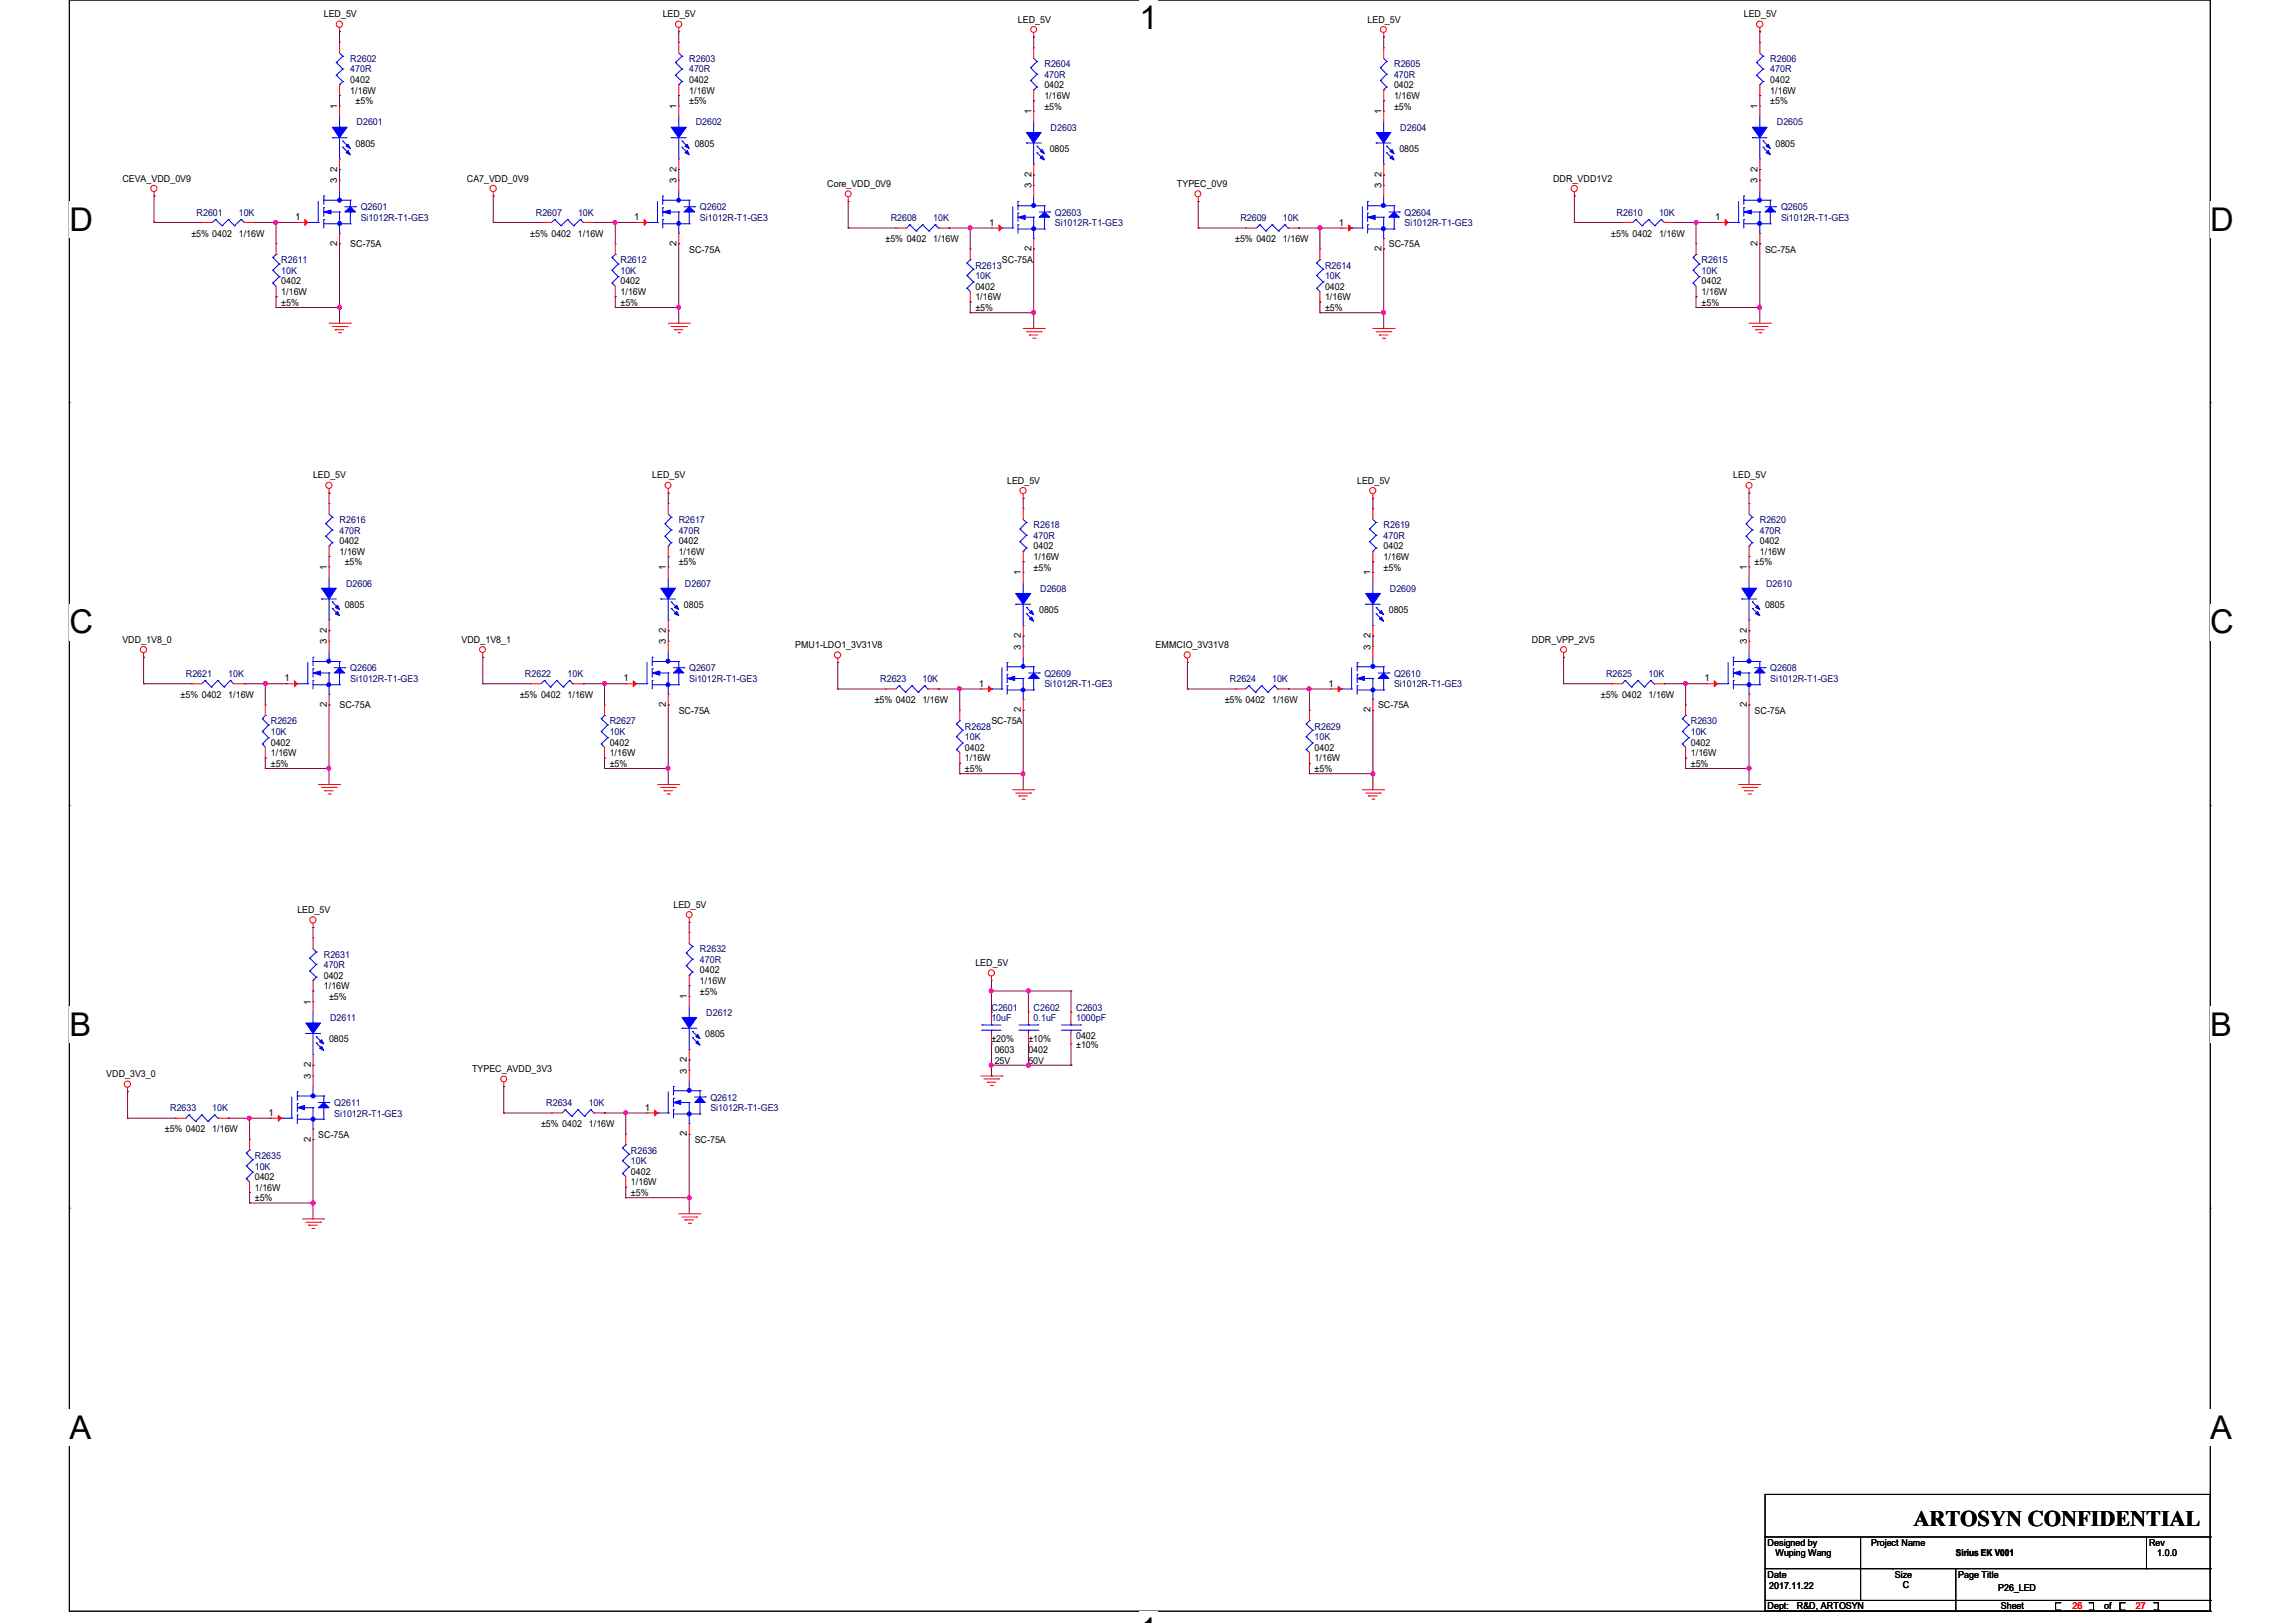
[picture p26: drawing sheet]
<svg xmlns="http://www.w3.org/2000/svg" width="297mm" height="210mm" viewBox="0 0 297 210" stroke-linecap="round" stroke-linejoin="round" font-family="sans-serif">
<defs><g id="words">
<g font-size="4.2">
<text x="147.5" y="3.8">1</text>
<text x="9" y="29.8">D</text>
<text x="286" y="29.8">D</text>
<text x="9" y="82">C</text>
<text x="286" y="82">C</text>
<text x="9" y="134.1">B</text>
<text x="286" y="134.1">B</text>
<text x="9" y="186.2">A</text>
<text x="286" y="186.2">A</text>
</g>
<text font-size="2.9" x="247.7" y="197.4">ARTOSYN CONFIDENTIAL</text>
<g font-size="1.2">
<text x="41.9" y="2.2">LED_5V</text>
<text x="85.8" y="2.2">LED_5V</text>
<text x="131.7" y="2.9">LED_5V</text>
<text x="177" y="2.9">LED_5V</text>
<text x="225.7" y="2.2">LED_5V</text>
<text x="45.3" y="10.8">0402</text>
<text x="89.2" y="10.8">0402</text>
<text x="135.2" y="11.4">0402</text>
<text x="180.4" y="11.4">0402</text>
<text x="229.1" y="10.8">0402</text>
<text x="43.6" y="14.1" transform="rotate(-90 43.6 14.1)">1</text>
<text x="45.3" y="12.1">1/16W</text>
<text x="46" y="13.5">±5%</text>
<text x="87.5" y="14.1" transform="rotate(-90 87.5 14.1)">1</text>
<text x="89.2" y="13.5">±5%</text>
<text x="89.2" y="12.1">1/16W</text>
<text x="133.5" y="14.8" transform="rotate(-90 133.5 14.8)">1</text>
<text x="135.2" y="14.2">±5%</text>
<text x="135.2" y="12.8">1/16W</text>
<text x="178.8" y="14.8" transform="rotate(-90 178.8 14.8)">1</text>
<text x="180.4" y="14.2">±5%</text>
<text x="180.4" y="12.8">1/16W</text>
<text x="227.5" y="14.1" transform="rotate(-90 227.5 14.1)">1</text>
<text x="229.1" y="13.5">±5%</text>
<text x="229.1" y="12.1">1/16W</text>
<text x="15.8" y="23.5">CEVA_VDD_0V9</text>
<text x="43.6" y="23.7" transform="rotate(-90 43.6 23.7)">3</text>
<text x="43.6" y="22.2" transform="rotate(-90 43.6 22.2)">2</text>
<text x="46" y="19">0805</text>
<text x="60.4" y="23.5">CA7_VDD_0V9</text>
<text x="87.5" y="23.7" transform="rotate(-90 87.5 23.7)">3</text>
<text x="87.5" y="22.2" transform="rotate(-90 87.5 22.2)">2</text>
<text x="89.9" y="19">0805</text>
<text x="133.5" y="22.9" transform="rotate(-90 133.5 22.9)">2</text>
<text x="135.8" y="19.6">0805</text>
<text x="178.8" y="22.9" transform="rotate(-90 178.8 22.9)">2</text>
<text x="181.1" y="19.6">0805</text>
<text x="201" y="23.5">DDR_VDD1V2</text>
<text x="227.5" y="23.7" transform="rotate(-90 227.5 23.7)">3</text>
<text x="227.5" y="22.2" transform="rotate(-90 227.5 22.2)">2</text>
<text x="229.8" y="19">0805</text>
<text x="38.2" y="28.5">1</text>
<text x="82.1" y="28.5">1</text>
<text x="107.1" y="24.2">Core_VDD_0V9</text>
<text x="128" y="29.2">1</text>
<text x="133.5" y="24.4" transform="rotate(-90 133.5 24.4)">3</text>
<text x="152.3" y="24.2">TYPEC_0V9</text>
<text x="173.3" y="29.2">1</text>
<text x="178.8" y="24.4" transform="rotate(-90 178.8 24.4)">3</text>
<text x="222" y="28.5">1</text>
<text x="24.8" y="30.6">±5% 0402</text>
<text x="30.9" y="30.6">1/16W</text>
<text x="43.6" y="31.8" transform="rotate(-90 43.6 31.8)">2</text>
<text x="45.3" y="32">SC-75A</text>
<text x="68.6" y="30.6">±5% 0402</text>
<text x="74.8" y="30.6">1/16W</text>
<text x="87.5" y="31.8" transform="rotate(-90 87.5 31.8)">2</text>
<text x="89.2" y="32.7">SC-75A</text>
<text x="114.6" y="31.3">±5% 0402</text>
<text x="120.8" y="31.3">1/16W</text>
<text x="129.7" y="34.1">SC-75A</text>
<text x="133.5" y="32.5" transform="rotate(-90 133.5 32.5)">2</text>
<text x="159.8" y="31.3">±5% 0402</text>
<text x="166" y="31.3">1/16W</text>
<text x="178.8" y="32.5" transform="rotate(-90 178.8 32.5)">2</text>
<text x="179.7" y="32">SC-75A</text>
<text x="208.5" y="30.6">±5% 0402</text>
<text x="214.7" y="30.6">1/16W</text>
<text x="227.5" y="31.8" transform="rotate(-90 227.5 31.8)">2</text>
<text x="228.4" y="32.7">SC-75A</text>
<text x="36.4" y="39.5">±5%</text>
<text x="36.4" y="36.8">0402</text>
<text x="36.4" y="38.2">1/16W</text>
<text x="80.3" y="39.5">±5%</text>
<text x="80.3" y="36.8">0402</text>
<text x="80.3" y="38.2">1/16W</text>
<text x="126.2" y="40.2">±5%</text>
<text x="126.2" y="37.5">0402</text>
<text x="126.2" y="38.9">1/16W</text>
<text x="171.5" y="40.2">±5%</text>
<text x="171.5" y="37.5">0402</text>
<text x="171.5" y="38.9">1/16W</text>
<text x="220.2" y="39.5">±5%</text>
<text x="220.2" y="36.8">0402</text>
<text x="220.2" y="38.2">1/16W</text>
<text x="40.5" y="61.9">LED_5V</text>
<text x="84.4" y="61.9">LED_5V</text>
<text x="130.3" y="62.6">LED_5V</text>
<text x="175.6" y="62.6">LED_5V</text>
<text x="224.3" y="61.9">LED_5V</text>
<text x="43.9" y="70.4">0402</text>
<text x="43.9" y="71.8">1/16W</text>
<text x="87.8" y="70.4">0402</text>
<text x="87.8" y="71.8">1/16W</text>
<text x="133.8" y="71.1">0402</text>
<text x="179.1" y="71.1">0402</text>
<text x="227.7" y="70.4">0402</text>
<text x="227.7" y="71.8">1/16W</text>
<text x="42.3" y="73.8" transform="rotate(-90 42.3 73.8)">1</text>
<text x="44.6" y="73.2">±5%</text>
<text x="86.2" y="73.8" transform="rotate(-90 86.2 73.8)">1</text>
<text x="87.8" y="73.2">±5%</text>
<text x="132.1" y="74.5" transform="rotate(-90 132.1 74.5)">1</text>
<text x="133.8" y="73.8">±5%</text>
<text x="133.8" y="72.5">1/16W</text>
<text x="177.4" y="74.5" transform="rotate(-90 177.4 74.5)">1</text>
<text x="179.1" y="73.8">±5%</text>
<text x="179.1" y="72.5">1/16W</text>
<text x="226.1" y="73.8" transform="rotate(-90 226.1 73.8)">1</text>
<text x="227.1" y="73.2">±5%</text>
<text x="15.8" y="83.2">VDD_1V8_0</text>
<text x="42.3" y="83.4" transform="rotate(-90 42.3 83.4)">3</text>
<text x="42.3" y="81.9" transform="rotate(-90 42.3 81.9)">2</text>
<text x="44.6" y="78.7">0805</text>
<text x="59.7" y="83.2">VDD_1V8_1</text>
<text x="86.2" y="83.4" transform="rotate(-90 86.2 83.4)">3</text>
<text x="86.2" y="81.9" transform="rotate(-90 86.2 81.9)">2</text>
<text x="88.5" y="78.7">0805</text>
<text x="102.9" y="83.9">PMU1-LDO1_3V31V8</text>
<text x="132.1" y="82.6" transform="rotate(-90 132.1 82.6)">2</text>
<text x="134.5" y="79.3">0805</text>
<text x="149.6" y="83.9">EMMCIO_3V31V8</text>
<text x="177.4" y="82.6" transform="rotate(-90 177.4 82.6)">2</text>
<text x="179.7" y="79.3">0805</text>
<text x="198.2" y="83.2">DDR_VPP_2V5</text>
<text x="226.1" y="83.4" transform="rotate(-90 226.1 83.4)">3</text>
<text x="226.1" y="81.9" transform="rotate(-90 226.1 81.9)">2</text>
<text x="228.4" y="78.7">0805</text>
<text x="36.8" y="88.2">1</text>
<text x="80.7" y="88.2">1</text>
<text x="126.7" y="88.9">1</text>
<text x="132.1" y="84.1" transform="rotate(-90 132.1 84.1)">3</text>
<text x="171.9" y="88.9">1</text>
<text x="177.4" y="84.1" transform="rotate(-90 177.4 84.1)">3</text>
<text x="220.6" y="88.2">1</text>
<text x="23.4" y="90.3">±5% 0402</text>
<text x="29.5" y="90.3">1/16W</text>
<text x="42.3" y="91.5" transform="rotate(-90 42.3 91.5)">2</text>
<text x="43.9" y="91.7">SC-75A</text>
<text x="67.3" y="90.3">±5% 0402</text>
<text x="73.4" y="90.3">1/16W</text>
<text x="86.2" y="91.5" transform="rotate(-90 86.2 91.5)">2</text>
<text x="87.8" y="92.4">SC-75A</text>
<text x="113.2" y="91">±5% 0402</text>
<text x="119.4" y="91">1/16W</text>
<text x="128.3" y="93.7">SC-75A</text>
<text x="132.1" y="92.2" transform="rotate(-90 132.1 92.2)">2</text>
<text x="158.5" y="91">±5% 0402</text>
<text x="164.6" y="91">1/16W</text>
<text x="177.4" y="92.2" transform="rotate(-90 177.4 92.2)">2</text>
<text x="178.3" y="91.7">SC-75A</text>
<text x="207.2" y="90.3">±5% 0402</text>
<text x="213.4" y="90.3">1/16W</text>
<text x="226.1" y="91.5" transform="rotate(-90 226.1 91.5)">2</text>
<text x="227.1" y="92.4">SC-75A</text>
<text x="35.1" y="99.2">±5%</text>
<text x="35.1" y="96.5">0402</text>
<text x="35.1" y="97.8">1/16W</text>
<text x="78.9" y="99.2">±5%</text>
<text x="78.9" y="96.5">0402</text>
<text x="78.9" y="97.8">1/16W</text>
<text x="124.9" y="99.9">±5%</text>
<text x="124.9" y="97.2">0402</text>
<text x="124.9" y="98.5">1/16W</text>
<text x="170.1" y="99.9">±5%</text>
<text x="170.1" y="97.2">0402</text>
<text x="170.1" y="98.5">1/16W</text>
<text x="218.8" y="99.2">±5%</text>
<text x="218.8" y="96.5">0402</text>
<text x="218.8" y="97.8">1/16W</text>
<text x="38.5" y="118.2">LED_5V</text>
<text x="87.2" y="117.5">LED_5V</text>
<text x="90.6" y="125.9">0402</text>
<text x="126.2" y="125">LED_5V</text>
<text x="40.2" y="130" transform="rotate(-90 40.2 130)">1</text>
<text x="41.9" y="126.7">0402</text>
<text x="41.9" y="128">1/16W</text>
<text x="42.6" y="129.4">±5%</text>
<text x="88.9" y="129.3" transform="rotate(-90 88.9 129.3)">1</text>
<text x="90.6" y="128.7">±5%</text>
<text x="90.6" y="127.3">1/16W</text>
<text x="42.6" y="134.9">0805</text>
<text x="88.9" y="137.5" transform="rotate(-90 88.9 137.5)">2</text>
<text x="91.3" y="134.2">0805</text>
<text x="128.3" y="134.9">±20%</text>
<text x="128.7" y="136.2">0603</text>
<text x="128.7" y="137.6">25V</text>
<text x="133.1" y="136.2">0402</text>
<text x="133.1" y="134.9">±10%</text>
<text x="133.1" y="137.6">50V</text>
<text x="139.3" y="134.4">0402</text>
<text x="139.3" y="135.5">±10%</text>
<text x="13.8" y="139.4">VDD_3V3_0</text>
<text x="40.2" y="139.6" transform="rotate(-90 40.2 139.6)">3</text>
<text x="40.2" y="138.1" transform="rotate(-90 40.2 138.1)">2</text>
<text x="61.1" y="138.7">TYPEC_AVDD_3V3</text>
<text x="83.4" y="143.7">1</text>
<text x="88.9" y="138.9" transform="rotate(-90 88.9 138.9)">3</text>
<text x="21.3" y="146.5">±5% 0402</text>
<text x="27.5" y="146.5">1/16W</text>
<text x="34.8" y="144.4">1</text>
<text x="40.2" y="147.7" transform="rotate(-90 40.2 147.7)">2</text>
<text x="41.2" y="147.2">SC-75A</text>
<text x="70" y="145.8">±5% 0402</text>
<text x="76.2" y="145.8">1/16W</text>
<text x="88.9" y="147" transform="rotate(-90 88.9 147)">2</text>
<text x="89.9" y="147.9">SC-75A</text>
<text x="33" y="155.4">±5%</text>
<text x="33" y="152.7">0402</text>
<text x="33" y="154.1">1/16W</text>
<text x="81.7" y="154.8">±5%</text>
<text x="81.7" y="152">0402</text>
<text x="81.7" y="153.4">1/16W</text>
<text x="228.8" y="200">Designed by</text>
<text x="229.8" y="201.4">Wuping Wang</text>
<text x="242.1" y="200">Project Name</text>
<text x="253.1" y="201.4">Sirius EK V001</text>
<text x="278.1" y="200">Rev</text>
<text x="279.2" y="201.4">1.0.0</text>
<text x="228.8" y="208.2">Dept:</text>
<text x="228.8" y="204.1">Date</text>
<text x="229" y="205.7">2017.11.22</text>
<text x="232.5" y="208.2">R&amp;D, ARTOSYN</text>
<text x="245.2" y="204.1">Size</text>
<text x="246.2" y="205.5">C</text>
<text x="253.4" y="204.1">Page Title</text>
<text x="258.6" y="205.9">P26_LED</text>
<text x="258.9" y="208.2">Sheet</text>
<text x="272.3" y="208.2">of</text>
</g>
<g font-size="1.2" fill="#000080">
<text x="45.3" y="8">R2602</text>
<text x="45.3" y="9.4">470R</text>
<text x="89.2" y="8">R2603</text>
<text x="89.2" y="9.4">470R</text>
<text x="135.2" y="8.7">R2604</text>
<text x="135.2" y="10.1">470R</text>
<text x="180.4" y="8.7">R2605</text>
<text x="180.4" y="10.1">470R</text>
<text x="229.1" y="8">R2606</text>
<text x="229.1" y="9.4">470R</text>
<text x="46.1" y="16.2">D2601</text>
<text x="90" y="16.2">D2602</text>
<text x="136" y="16.9">D2603</text>
<text x="181.2" y="16.9">D2604</text>
<text x="229.9" y="16.2">D2605</text>
<text x="25.4" y="27.9">R2601</text>
<text x="30.9" y="27.9">10K</text>
<text x="46.7" y="27.2">Q2601</text>
<text x="46.7" y="28.6">Si1012R-T1-GE3</text>
<text x="69.3" y="27.9">R2607</text>
<text x="74.8" y="27.9">10K</text>
<text x="90.6" y="27.2">Q2602</text>
<text x="90.6" y="28.6">Si1012R-T1-GE3</text>
<text x="115.3" y="28.6">R2608</text>
<text x="120.8" y="28.6">10K</text>
<text x="136.5" y="27.9">Q2603</text>
<text x="136.5" y="29.3">Si1012R-T1-GE3</text>
<text x="160.5" y="28.6">R2609</text>
<text x="166" y="28.6">10K</text>
<text x="181.8" y="27.9">Q2604</text>
<text x="181.8" y="29.3">Si1012R-T1-GE3</text>
<text x="209.2" y="27.9">R2610</text>
<text x="214.7" y="27.9">10K</text>
<text x="230.5" y="27.2">Q2605</text>
<text x="230.5" y="28.6">Si1012R-T1-GE3</text>
<text x="36.4" y="34.1">R2611</text>
<text x="36.4" y="35.4">10K</text>
<text x="80.3" y="34.1">R2612</text>
<text x="80.3" y="35.4">10K</text>
<text x="126.2" y="34.8">R2613</text>
<text x="171.5" y="34.8">R2614</text>
<text x="220.2" y="34.1">R2615</text>
<text x="220.2" y="35.4">10K</text>
<text x="126.2" y="36.1">10K</text>
<text x="171.5" y="36.1">10K</text>
<text x="43.9" y="67.6">R2616</text>
<text x="43.9" y="69">470R</text>
<text x="87.8" y="67.6">R2617</text>
<text x="87.8" y="69">470R</text>
<text x="133.8" y="68.4">R2618</text>
<text x="133.8" y="69.7">470R</text>
<text x="179.1" y="68.4">R2619</text>
<text x="179.1" y="69.7">470R</text>
<text x="227.7" y="67.6">R2620</text>
<text x="227.7" y="69">470R</text>
<text x="44.8" y="75.9">D2606</text>
<text x="88.6" y="75.9">D2607</text>
<text x="134.6" y="76.6">D2608</text>
<text x="179.9" y="76.6">D2609</text>
<text x="228.6" y="75.9">D2610</text>
<text x="24" y="87.5">R2621</text>
<text x="29.5" y="87.5">10K</text>
<text x="45.3" y="86.9">Q2606</text>
<text x="45.3" y="88.2">Si1012R-T1-GE3</text>
<text x="67.9" y="87.5">R2622</text>
<text x="73.4" y="87.5">10K</text>
<text x="89.2" y="86.9">Q2607</text>
<text x="89.2" y="88.2">Si1012R-T1-GE3</text>
<text x="113.9" y="88.2">R2623</text>
<text x="119.4" y="88.2">10K</text>
<text x="135.2" y="87.5">Q2609</text>
<text x="135.2" y="88.9">Si1012R-T1-GE3</text>
<text x="159.2" y="88.2">R2624</text>
<text x="164.6" y="88.2">10K</text>
<text x="180.4" y="87.5">Q2610</text>
<text x="180.4" y="88.9">Si1012R-T1-GE3</text>
<text x="207.9" y="87.5">R2625</text>
<text x="213.4" y="87.5">10K</text>
<text x="229.1" y="86.9">Q2608</text>
<text x="229.1" y="88.2">Si1012R-T1-GE3</text>
<text x="35.1" y="93.7">R2626</text>
<text x="35.1" y="95.1">10K</text>
<text x="78.9" y="93.7">R2627</text>
<text x="78.9" y="95.1">10K</text>
<text x="124.9" y="94.4">R2628</text>
<text x="124.9" y="95.8">10K</text>
<text x="170.1" y="94.4">R2629</text>
<text x="170.1" y="95.8">10K</text>
<text x="218.8" y="93.7">R2630</text>
<text x="218.8" y="95.1">10K</text>
<text x="41.9" y="123.9">R2631</text>
<text x="41.9" y="125.3">470R</text>
<text x="90.6" y="123.2">R2632</text>
<text x="90.6" y="124.6">470R</text>
<text x="91.4" y="131.4">D2612</text>
<text x="128.3" y="130.8">C2601</text>
<text x="133.8" y="130.8">C2602</text>
<text x="139.3" y="130.8">C2603</text>
<text x="42.7" y="132.1">D2611</text>
<text x="128.3" y="132.1">10uF</text>
<text x="133.8" y="132.1">0.1uF</text>
<text x="139.3" y="132.1">1000pF</text>
<text x="22" y="143.8">R2633</text>
<text x="27.5" y="143.8">10K</text>
<text x="43.3" y="143.1">Q2611</text>
<text x="70.7" y="143.1">R2634</text>
<text x="76.2" y="143.1">10K</text>
<text x="91.9" y="142.4">Q2612</text>
<text x="91.9" y="143.8">Si1012R-T1-GE3</text>
<text x="33" y="149.9">R2635</text>
<text x="43.3" y="144.5">Si1012R-T1-GE3</text>
<text x="81.7" y="149.3">R2636</text>
<text x="33" y="151.3">10K</text>
<text x="81.7" y="150.7">10K</text>
</g>
<g font-size="1.2" fill="#f00">
<text x="268.2" y="208.2">26</text>
<text x="276.4" y="208.2">27</text>
</g>
</g></defs>
<path d="M9 0h277v208.5h-277z" fill="none" stroke="#000" stroke-width=".13"/>
<g fill="#fff">
<path d="M147.5 0h2.4v4.7h-2.4z"/>
<path d="M147.5 208.5h2.4v1.5h-2.4z"/>
<path d="M9 26h3v4.8h-3z"/>
<path d="M286 26h3.1v4.8h-3.1z"/>
<path d="M9 78.1h3v4.8h-3z"/>
<path d="M286 78.1h3.1v4.8h-3.1z"/>
</g>
<path d="M9 52.1h.1M286 52.1h.1" fill="none" stroke="#000" stroke-width=".13"/>
<g fill="#fff">
<path d="M9 130.3h2.8v4.7h-2.8z"/>
<path d="M286 130.3h2.9v4.7h-2.9z"/>
</g>
<path d="M9 104.2h.1M286 104.2h.1" fill="none" stroke="#000" stroke-width=".13"/>
<g fill="#fff">
<path d="M8.9 182.4h2.9v4.7h-2.9z"/>
<path d="M286 182.4h2.9v4.7h-2.9z"/>
</g>
<g fill="none" stroke="#000" stroke-width=".13">
<path d="M9 156.3h.1M286 156.3h.1M228.4 193.4h57.6v15.1h-57.6zM228.4 198.9h57.6M240.8 198.9v8.2M277.8 198.9v4.1M286 198.9h.1M228.4 207.1h57.6M228.4 203h57.6M228.4 208.5h57.6M240.8 207.1h.1M244.9 203h.1"/>
<path d="M253.1 207.1h.1M253.1 208.5h.1M253.1 203v5.5M266 208.4h.1M266 208.4h.6M266.6 207.4h.1M266.6 208.4h.1M266.6 207.4h-.6v1M270.4 208.4h.1M270.4 207.4h.1M270.4 207.4h.5v1M270.4 208.4h.5"/>
<path d="M270.9 208.4h.1M274.4 208.4h.1M274.4 208.4h.5M274.9 207.4h.1M274.9 208.4h.1M274.9 207.4h-.5v1M277.8 203h.1M278.8 208.4h.1M278.8 207.4h.1M278.8 207.4h.5v1M278.8 208.4h.5M279.3 208.4h.1"/>
<path d="M286 207.1h.1M286 203h.1M286 208.5h.1"/>
</g>
<g fill="none" stroke="#f00" stroke-width=".13">
<path d="M43.9 4.1h.1M43.9 13.7h.1M43.9 5.5h.1M43.9 12.4h.1M43.9 3.6v.5M43.9 5.5v1.4M43.9 11v1.4M43.9 13.7v1.4M87.8 4.1h.1M87.8 13.7h.1M87.8 5.5h.1M87.8 12.4h.1"/>
<path d="M87.8 3.6v.5M87.8 5.5v1.4M87.8 11v1.4M87.8 13.7v1.4M133.8 4.8h.1M133.8 14.4h.1M133.8 6.2h.1M133.8 13h.1M133.8 4.2v.6M133.8 6.2v1.3M133.8 11.6v1.4M133.8 14.4v1.4"/>
<path d="M179.1 4.8h.1M179.1 14.4h.1M179.1 6.2h.1M179.1 13h.1M179.1 4.2v.6M179.1 6.2v1.3M179.1 11.6v1.4M179.1 14.4v1.4M227.8 4.1h.1M227.8 5.5h.1M227.8 12.4h.1M227.8 13.7h.1"/>
<path d="M227.8 3.6v.5M227.8 5.5v1.4M227.8 11v1.4M227.8 13.7v1.4M19.9 25.4h.1M19.9 24.8v.6M26.1 28.8h.1M26.1 28.8h1.4M31.6 28.8h1.4M33 28.8h.1M35.7 38.4h.1M35.7 31.5h.1"/>
<path d="M35.7 31.5v1.4M35.7 37v1.4M38.5 28.8h.1M38.5 28.8h1.3M43.9 23.3h.1M43.9 31.5h.1M43.9 21.9h.1M43.9 20.6v1.3M43.9 23.3v1.4M43.9 30.2v1.3M63.8 25.4h.1M63.8 24.8v.6"/>
<path d="M70 28.8h.1M70 28.8h1.4M75.5 28.8h1.4M76.9 28.8h.1M79.6 38.4h.1M79.6 31.5h.1M79.6 31.5v1.4M79.6 37v1.4M82.3 28.8h.1M82.3 28.8h1.4M87.8 23.3h.1M87.8 31.5h.1"/>
<path d="M87.8 21.9h.1M87.8 20.6v1.3M87.8 23.3v1.4M87.8 30.2v1.3M109.8 26.1h.1M109.8 25.5v.6M116 29.5h.1M116 29.5h1.3M121.5 29.5h1.3M122.8 29.5h.1M125.6 39.1h.1M125.6 32.2h.1"/>
<path d="M125.6 32.2v1.4M125.6 37.7v1.4M128.3 29.5h.1M128.3 29.5h1.4M133.8 22.6h.1M133.8 24h.1M133.8 32.2h.1M133.8 21.3v1.3M133.8 24v1.4M133.8 30.9v1.3M155.1 26.1h.1M155.1 25.5v.6"/>
<path d="M161.2 29.5h.1M161.2 29.5h1.4M166.7 29.5h1.4M168.1 29.5h.1M170.8 39.1h.1M170.8 32.2h.1M170.8 32.2v1.4M170.8 37.7v1.4M173.6 29.5h.1M173.6 29.5h1.3M179.1 22.6h.1M179.1 24h.1"/>
<path d="M179.1 32.2h.1M179.1 21.3v1.3M179.1 24v1.4M179.1 30.9v1.3M203.8 25.4h.1M203.8 24.8v.6M209.9 28.8h.1M209.9 28.8h1.4M215.4 28.8h1.4M216.8 28.8h.1M219.5 38.4h.1M219.5 31.5h.1"/>
<path d="M219.5 31.5v1.4M219.5 37v1.4M222.2 28.8h.1M222.2 28.8h1.4M227.8 23.3h.1M227.8 31.5h.1M227.8 21.9h.1M227.8 20.6v1.3M227.8 23.3v1.4M227.8 30.2v1.3M42.6 41.8h2.7M43 42.2h1.9"/>
<path d="M43.4 42.7h.1M43.4 42.7h1.1M43.8 43.1h.3M44.1 43.1h.1M44.9 42.2h.1M45.3 41.8h.1M86.5 41.8h2.7M86.9 42.2h1.9M87.3 42.7h.1M87.3 42.7h1.1M87.7 43.1h.3M88 43.1h.1"/>
<path d="M88.8 42.2h.1M89.2 41.8h.1M132.4 42.5h2.8M132.8 42.9h1.9M133.2 43.3h.1M133.2 43.3h1.1M133.6 43.8h.3M133.9 43.8h.1M134.7 42.9h.1M135.2 42.5h.1M177.7 42.5h2.7M178.1 42.9h1.9"/>
<path d="M178.5 43.3h.1M178.5 43.3h1.1M178.9 43.8h.3M179.2 43.8h.1M180 42.9h.1M180.4 42.5h.1M226.4 41.8h2.7M226.8 42.2h1.9M227.2 42.7h.1M227.2 42.7h1.1M227.6 43.1h.3M227.9 43.1h.1"/>
<path d="M228.7 42.2h.1M229.1 41.8h.1M42.6 63.8h.1M42.6 65.2h.1M42.6 72h.1M42.6 73.4h.1M42.6 63.2v.6M42.6 65.2v1.3M42.6 70.7v1.3M42.6 73.4v1.4M86.5 63.8h.1M86.5 65.2h.1"/>
<path d="M86.5 72h.1M86.5 73.4h.1M86.5 63.2v.6M86.5 65.2v1.3M86.5 70.7v1.3M86.5 73.4v1.4M132.4 64.5h.1M132.4 74.1h.1M132.4 65.8h.1M132.4 72.7h.1M132.4 63.9v.6M132.4 65.8v1.4"/>
<path d="M132.4 71.3v1.4M132.4 74.1v1.3M177.7 64.5h.1M177.7 65.8h.1M177.7 72.7h.1M177.7 74.1h.1M177.7 63.9v.6M177.7 65.8v1.4M177.7 71.3v1.4M177.7 74.1v1.3M226.4 63.8h.1M226.4 65.2h.1"/>
<path d="M226.4 72h.1M226.4 73.4h.1M226.4 63.2v.6M226.4 65.2v1.3M226.4 70.7v1.3M226.4 73.4v1.4M18.6 85h.1M18.6 84.5v.5M24.8 88.5h.1M24.8 88.5h1.3M30.2 88.5h1.4M31.6 88.5h.1"/>
<path d="M34.3 98.1h.1M34.3 91.2h.1M34.3 91.2v1.4M34.3 96.7v1.4M37.1 88.5h.1M37.1 88.5h1.4M42.6 83h.1M42.6 91.2h.1M42.6 81.6h.1M42.6 80.2v1.4M42.6 83v1.4M42.6 89.8v1.4"/>
<path d="M62.5 85h.1M62.5 84.5v.5M68.6 88.5h.1M68.6 88.5h1.4M74.1 88.5h1.4M75.5 88.5h.1M78.2 98.1h.1M78.2 91.2h.1M78.2 91.2v1.4M78.2 96.7v1.4M81 88.5h.1M81 88.5h1.3"/>
<path d="M86.5 83h.1M86.5 91.2h.1M86.5 81.6h.1M86.5 80.2v1.4M86.5 83v1.4M86.5 89.8v1.4M108.4 85.7h.1M108.4 85.2v.5M114.6 89.2h.1M114.6 89.2h1.4M120.1 89.2h1.4M121.5 89.2h.1"/>
<path d="M124.2 98.8h.1M124.2 91.9h.1M124.2 91.9v1.4M124.2 97.4v1.4M126.9 89.2h.1M126.9 89.2h1.4M132.4 82.3h.1M132.4 83.7h.1M132.4 91.9h.1M132.4 80.9v1.4M132.4 83.7v1.3M132.4 90.5v1.4"/>
<path d="M153.7 85.7h.1M153.7 85.2v.5M159.9 89.2h.1M159.9 89.2h1.3M165.4 89.2h1.3M166.7 89.2h.1M169.5 98.8h.1M169.5 91.9h.1M169.5 91.9v1.4M169.5 97.4v1.4M172.2 89.2h.1M172.2 89.2h1.4"/>
<path d="M177.7 83.7h.1M177.7 91.9h.1M177.7 82.3h.1M177.7 80.9v1.4M177.7 83.7v1.3M177.7 90.5v1.4M202.4 85h.1M202.4 84.5v.5M208.5 88.5h.1M208.5 88.5h1.4M214 88.5h1.4M215.4 88.5h.1"/>
<path d="M218.1 98.1h.1M218.1 91.2h.1M218.1 91.2v1.4M218.1 96.7v1.4M220.9 88.5h.1M220.9 88.5h1.3M226.4 81.6h.1M226.4 83h.1M226.4 91.2h.1M226.4 80.2v1.4M226.4 83v1.4M226.4 89.8v1.4"/>
<path d="M40.5 119.5v.5M41.2 101.5h2.7M41.6 101.9h1.9M42 102.3h.1M42 102.3h1.1M42.5 102.7h.2M42.7 102.7h.1M43.5 101.9h.1M43.9 101.5h.1M85.1 101.5h2.7M85.5 101.9h1.9M85.9 102.3h.1"/>
<path d="M85.9 102.3h1.1M86.3 102.7h.3M86.6 102.7h.1M87.4 101.9h.1M87.8 101.5h.1M89.2 119.3h.1M89.2 118.8v.5M131.1 102.2h2.7M131.4 102.6h2M131.9 103h.1M131.9 103h1.1M132.3 103.4h.2"/>
<path d="M132.5 103.4h.1M133.4 102.6h.1M133.8 102.2h.1M176.3 102.2h2.8M176.7 102.6h1.9M177.1 103h.1M177.1 103h1.1M177.5 103.4h.3M177.8 103.4h.1M178.6 102.6h.1M179.1 102.2h.1M225 101.5h2.8"/>
<path d="M225.4 101.9h1.9M225.8 102.3h.1M225.8 102.3h1.1M226.2 102.7h.3M226.5 102.7h.1M227.3 101.9h.1M227.8 101.5h.1M40.5 120h.1M40.5 139.2h.1M40.5 121.4h.1M40.5 128.2h.1M40.5 129.6h.1"/>
<path d="M40.5 137.8h.1M40.5 121.4v1.4M40.5 126.9v1.3M40.5 129.6v1.4M40.5 136.5v1.3M40.5 139.2v1.4M89.2 128.9h.1M89.2 137.2h.1M89.2 120.7h.1M89.2 127.6h.1M89.2 138.5h.1M89.2 120.7v1.4"/>
<path d="M89.2 126.2v1.4M89.2 128.9v1.4M89.2 135.8v1.4M89.2 138.5v1.4M126.9 139.2h2.8M127.3 139.6h1.9M128.3 126.9h.1M128.3 131h.1M128.3 135.1h.1M128.3 126.3v.6M128.3 131v1.4M128.3 133.7v1.4"/>
<path d="M129.2 139.6h.1M129.7 139.2h.1M133.1 131h.1M133.1 135.1h.1M133.1 131v1.4M133.1 133.7v1.4M138.6 131h.1M138.6 135.1h.1M138.6 131v1.4M138.6 133.7v1.4M16.5 141.3h.1M16.5 140.7v.6"/>
<path d="M22.7 144.7h.1M22.7 144.7h1.3M28.2 144.7h1.3M29.5 144.7h.1M32.3 154.3h.1M32.3 147.4h.1M32.3 147.4v1.4M32.3 153v1.3M35.1 144.7h.1M35.1 144.7h1.3M39.2 157.7h2.7M39.6 158.2h1.9"/>
<path d="M40 158.5h.1M40 158.5h1.1M40.4 159h.2M40.5 147.4h.1M40.5 146.1v1.3M40.6 159h.1M41.5 158.2h.1M41.9 157.7h.1M65.2 140.6h.1M65.2 140v.6M71.4 144h.1M71.4 144h1.4"/>
<path d="M76.9 144h1.3M78.2 144h.1M81 153.6h.1M81 146.8h.1M81 146.8v1.3M81 152.2v1.4M83.7 144h.1M83.7 144h1.4M87.8 157.1h2.8M88.3 157.5h1.9M88.6 157.9h.1M88.6 157.9h1.1"/>
<path d="M89.1 158.3h.3M89.2 146.8h.1M89.2 145.4v1.4M89.4 158.3h.1M90.2 157.5h.1M90.6 157.1h.1M127.8 140h.1M127.8 140h1.1M128.2 140.5h.2M128.4 140.5h.1"/>
<circle cx="43.9" cy="3.1" r=".4"/>
<circle cx="87.8" cy="3.1" r=".4"/>
<circle cx="133.8" cy="3.8" r=".38"/>
<circle cx="179" cy="3.8" r=".38"/>
<circle cx="227.7" cy="3.1" r=".4"/>
<circle cx="19.9" cy="24.4" r=".4"/>
<circle cx="63.8" cy="24.4" r=".4"/>
<circle cx="109.8" cy="25.1" r=".38"/>
<circle cx="155" cy="25.1" r=".38"/>
<circle cx="203.7" cy="24.4" r=".4"/>
<circle cx="42.6" cy="62.8" r=".4"/>
<circle cx="86.4" cy="62.8" r=".38"/>
<circle cx="132.4" cy="63.5" r=".4"/>
<circle cx="177.7" cy="63.5" r=".4"/>
<circle cx="226.4" cy="62.8" r=".38"/>
<circle cx="18.6" cy="84.1" r=".4"/>
<circle cx="62.4" cy="84.1" r=".38"/>
<circle cx="108.4" cy="84.8" r=".4"/>
<circle cx="153.6" cy="84.8" r=".4"/>
<circle cx="202.4" cy="84.1" r=".38"/>
<circle cx="40.5" cy="119" r=".4"/>
<circle cx="89.2" cy="118.3" r=".38"/>
<circle cx="65.2" cy="139.6" r=".38"/>
<circle cx="128.3" cy="125.9" r=".4"/>
<circle cx="16.5" cy="140.3" r=".4"/>
</g>
<g fill="none" stroke="#00f" stroke-width=".13">
<path d="M43 17.8h.1M43 17.8h1.9M43.5 8.1h.1M43.5 9.7h.1M43.5 8.1l.9 .8M43.5 9.7l.9 .8M43.9 16.5h.1M43.9 11h.1M43.9 15.1v1.4M43.9 17.8v2.8M43.9 6.9l.5 .4M44.4 18.2h.1"/>
<path d="M44.4 19h.1M44.4 7.3h.1M44.4 8.9h.1M44.4 10.5h.1M44.4 18.2l.8 .8M44.4 19l.8 .9M44.4 7.3l-.9 .8M44.4 8.9l-.9 .8M44.4 10.5l-.5 .5M86.9 17.8h.1M86.9 17.8h1.9M87.4 8.1h.1"/>
<path d="M87.4 9.7h.1M87.4 8.1l.9 .8M87.4 9.7l.9 .8M87.8 16.5h.1M87.8 11h.1M87.8 15.1v1.4M87.8 17.8v2.8M87.8 6.9l.5 .4M88.3 18.2h.1M88.3 19h.1M88.3 7.3h.1M88.3 8.9h.1"/>
<path d="M88.3 10.5h.1M88.3 18.2l.8 .8M88.3 19l.8 .9M88.3 7.3l-.9 .8M88.3 8.9l-.9 .8M88.3 10.5l-.5 .5M132.8 18.5h.1M132.8 18.5h1.9M133.4 8.8h.1M133.4 10.4h.1M133.4 8.8l.8 .8M133.4 10.4l.8 .9"/>
<path d="M133.8 17.1h.1M133.8 11.6h.1M133.8 15.8v1.3M133.8 18.5v2.8M133.8 7.5l.4 .5M134.2 18.9h.1M134.2 19.8h.1M134.2 8h.1M134.2 9.6h.1M134.2 11.3h.1M134.2 18.9l.8 .9M134.2 19.8l.8 .8"/>
<path d="M134.2 8l-.8 .8M134.2 9.6l-.8 .8M134.2 11.3l-.4 .3M178.1 18.5h.1M178.1 18.5h1.9M178.6 8.8h.1M178.6 10.4h.1M178.6 8.8l.9 .8M178.6 10.4l.9 .9M179.1 17.1h.1M179.1 11.6h.1M179.1 15.8v1.3"/>
<path d="M179.1 18.5v2.8M179.1 7.5l.4 .5M179.5 18.9h.1M179.5 19.8h.1M179.5 8h.1M179.5 9.6h.1M179.5 11.3h.1M179.5 18.9l.8 .9M179.5 19.8l.8 .8M179.5 8l-.9 .8M179.5 9.6l-.9 .8M179.5 11.3l-.4 .3"/>
<path d="M226.8 17.8h.1M226.8 17.8h1.9M227.3 8.1h.1M227.3 9.7h.1M227.3 8.1l.9 .8M227.3 9.7l.9 .8M227.8 11h.1M227.8 16.5h.1M227.8 15.1v1.4M227.8 17.8v2.8M227.8 6.9l.4 .4M228.2 7.3h.1"/>
<path d="M228.2 8.9h.1M228.2 10.5h.1M228.2 18.2h.1M228.2 19h.1M228.2 7.3l-.9 .8M228.2 8.9l-.9 .8M228.2 10.5l-.4 .5M228.2 18.2l.8 .8M228.2 19l.8 .9M27.9 28.4h.1M27.9 28.4l-.4 .4M27.9 28.4l.8 .8"/>
<path d="M28.7 29.2h.1M29.5 28.4h.1M29.5 28.4l-.8 .8M29.5 28.4l.9 .8M30.4 29.2h.1M31.2 28.4h.1M31.2 28.4l-.8 .8M31.2 28.4l.4 .4M31.6 28.8h.1M35.3 36.6h.1M35.3 35h.1M35.3 33.3h.1"/>
<path d="M35.3 36.6l.4 .4M35.3 35l.9 .8M35.3 33.3l.9 .9M35.7 32.9h.1M35.7 32.9l-.4 .4M36.2 35.8h.1M36.2 34.2h.1M36.2 35.8l-.9 .8M36.2 34.2l-.9 .8M39.8 28.8h.1M39.8 28.8h1.4M41.2 28.8h.1"/>
<path d="M41.2 26.1v2.7M41.9 28.4h.1M41.9 26.9h.1M41.9 25.4h.1M41.9 25.9h.1M41.9 25.4v1.1M41.9 26.9v1.1M41.9 28.4v1.1M41.9 29h3.4M41.9 25.9h3.4M42.6 27.4h1.3M43.9 25.9h.1"/>
<path d="M43.9 27.4h.1M43.9 30.2h.1M43.9 20.6h.1M43.9 24.7v1.2M43.9 27.4v2.8M44.6 26.8h1.4M45.3 29h.1M45.3 27.4h.1M45.3 25.9h.1M45.3 25.9v.9M45.3 27.4v1.6M46 26.8h.1"/>
<path d="M71.8 28.4h.1M71.8 28.4l-.4 .4M71.8 28.4l.8 .8M72.6 29.2h.1M73.4 28.4h.1M73.4 28.4l-.8 .8M73.4 28.4l.9 .8M74.3 29.2h.1M75.1 28.4h.1M75.1 28.4l-.8 .8M75.1 28.4l.4 .4M75.5 28.8h.1"/>
<path d="M79.2 36.6h.1M79.2 35h.1M79.2 33.3h.1M79.2 36.6l.4 .4M79.2 35l.8 .8M79.2 33.3l.8 .9M79.6 32.9h.1M79.6 32.9l-.4 .4M80 35.8h.1M80 34.2h.1M80 35.8l-.8 .8M80 34.2l-.8 .8"/>
<path d="M83.7 28.8h.1M83.7 28.8h1.4M85.1 28.8h.1M85.1 26.1v2.7M85.8 28.4h.1M85.8 26.9h.1M85.8 25.4h.1M85.8 25.9h.1M85.8 29h3.4M85.8 25.9h3.4M85.8 25.4v1.1M85.8 26.9v1.1"/>
<path d="M85.8 28.4v1.1M86.5 27.4h1.3M87.8 25.9h.1M87.8 27.4h.1M87.8 30.2h.1M87.8 20.6h.1M87.8 24.7v1.2M87.8 27.4v2.8M88.5 26.8h1.4M89.2 29h.1M89.2 27.4h.1M89.2 25.9h.1"/>
<path d="M89.2 25.9v.9M89.2 27.4v1.6M89.9 26.8h.1M117.7 29.1h.1M117.7 29.1l-.4 .4M117.7 29.1l.9 .8M118.6 29.9h.1M119.4 29.1h.1M119.4 29.1l-.8 .8M119.4 29.1l.8 .8M120.2 29.9h.1M121 29.1h.1"/>
<path d="M121 29.1l-.8 .8M121 29.1l.5 .4M121.5 29.5h.1M125.1 37.3h.1M125.1 35.6h.1M125.1 34h.1M125.1 37.3l.5 .4M125.1 35.6l.9 .9M125.1 34l.9 .8M125.6 33.6h.1M125.6 33.6l-.5 .4M126 36.5h.1"/>
<path d="M126 34.8h.1M126 36.5l-.9 .8M126 34.8l-.9 .8M129.7 29.5h.1M129.7 29.5h1.4M131.1 29.5h.1M131.1 26.8v2.7M131.7 29.1h.1M131.7 27.6h.1M131.7 26.1h.1M131.7 26.6h.1M131.7 26.1v1.1"/>
<path d="M131.7 27.6v1.1M131.7 29.1v1.1M131.7 29.6h3.5M131.7 26.6h3.5M132.4 28.1h1.4M133.8 21.3h.1M133.8 26.6h.1M133.8 28.1h.1M133.8 30.9h.1M133.8 25.4v1.2M133.8 28.1v2.8M134.5 27.4h1.3"/>
<path d="M135.2 29.6h.1M135.2 28.1h.1M135.2 26.6h.1M135.2 26.6v.8M135.2 28.1v1.5M135.8 27.4h.1M163 29.1h.1M163 29.1l-.4 .4M163 29.1l.8 .8M163.8 29.9h.1M164.6 29.1h.1M164.6 29.1l-.8 .8"/>
<path d="M164.6 29.1l.9 .8M165.5 29.9h.1M166.3 29.1h.1M166.3 29.1l-.8 .8M166.3 29.1l.4 .4M166.7 29.5h.1M170.4 37.3h.1M170.4 35.6h.1M170.4 34h.1M170.4 37.3l.4 .4M170.4 35.6l.8 .9M170.4 34l.8 .8"/>
<path d="M170.8 33.6h.1M170.8 33.6l-.4 .4M171.2 36.5h.1M171.2 34.8h.1M171.2 36.5l-.8 .8M171.2 34.8l-.8 .8M174.9 29.5h.1M174.9 29.5h1.4M176.3 29.5h.1M176.3 26.8v2.7M177 29.1h.1M177 27.6h.1"/>
<path d="M177 26.1h.1M177 26.6h.1M177 29.6h3.4M177 26.6h3.4M177 26.1v1.1M177 27.6v1.1M177 29.1v1.1M177.7 28.1h1.4M179.1 21.3h.1M179.1 26.6h.1M179.1 28.1h.1M179.1 30.9h.1"/>
<path d="M179.1 25.4v1.2M179.1 28.1v2.8M179.7 27.4h1.4M180.4 29.6h.1M180.4 28.1h.1M180.4 26.6h.1M180.4 26.6v.8M180.4 28.1v1.5M181.1 27.4h.1M211.7 28.4h.1M211.7 28.4l-.4 .4M211.7 28.4l.8 .8"/>
<path d="M212.5 29.2h.1M213.4 28.4h.1M213.4 28.4l-.9 .8M213.4 28.4l.8 .8M214.2 29.2h.1M215 28.4h.1M215 28.4l-.8 .8M215 28.4l.4 .4M215.4 28.8h.1M219.1 36.6h.1M219.1 35h.1M219.1 33.3h.1"/>
<path d="M219.1 36.6l.4 .4M219.1 35l.8 .8M219.1 33.3l.8 .9M219.5 32.9h.1M219.5 32.9l-.4 .4M219.9 35.8h.1M219.9 34.2h.1M219.9 35.8l-.8 .8M219.9 34.2l-.8 .8M223.6 28.8h.1M223.6 28.8h1.4M225 28.8h.1"/>
<path d="M225 26.1v2.7M225.7 28.4h.1M225.7 26.9h.1M225.7 25.4h.1M225.7 25.9h.1M225.7 29h3.4M225.7 25.9h3.4M225.7 25.4v1.1M225.7 26.9v1.1M225.7 28.4v1.1M226.4 27.4h1.4M227.8 25.9h.1"/>
<path d="M227.8 27.4h.1M227.8 30.2h.1M227.8 20.6h.1M227.8 24.7v1.2M227.8 27.4v2.8M228.4 26.8h1.4M229.1 29h.1M229.1 27.4h.1M229.1 25.9h.1M229.1 25.9v.9M229.1 27.4v1.6M229.8 26.8h.1"/>
<path d="M41.6 77.5h.1M41.6 77.5h1.9M42.2 67.8h.1M42.2 69.4h.1M42.2 67.8l.8 .8M42.2 69.4l.8 .8M42.6 70.7h.1M42.6 76.1h.1M42.6 74.8v1.3M42.6 77.5v2.7M42.6 66.5l.4 .4M43 66.9h.1"/>
<path d="M43 68.6h.1M43 70.2h.1M43 77.9h.1M43 78.7h.1M43 66.9l-.8 .9M43 68.6l-.8 .8M43 70.2l-.4 .5M43 77.9l.8 .8M43 78.7l.8 .8M85.5 77.5h.1M85.5 77.5h1.9M86.1 67.8h.1"/>
<path d="M86.1 69.4h.1M86.1 67.8l.8 .8M86.1 69.4l.8 .8M86.5 70.7h.1M86.5 76.1h.1M86.5 74.8v1.3M86.5 77.5v2.7M86.5 66.5l.4 .4M86.9 66.9h.1M86.9 68.6h.1M86.9 70.2h.1M86.9 77.9h.1"/>
<path d="M86.9 78.7h.1M86.9 66.9l-.8 .9M86.9 68.6l-.8 .8M86.9 70.2l-.4 .5M86.9 77.9l.8 .8M86.9 78.7l.8 .8M131.4 78.2h.1M131.4 78.2h2M132 68.5h.1M132 70.1h.1M132 68.5l.8 .8M132 70.1l.8 .8"/>
<path d="M132.4 76.8h.1M132.4 71.3h.1M132.4 75.4v1.4M132.4 78.2v2.7M132.4 67.2l.4 .4M132.8 78.6h.1M132.8 79.4h.1M132.8 67.6h.1M132.8 69.3h.1M132.8 70.9h.1M132.8 78.6l.8 .8M132.8 79.4l.8 .8"/>
<path d="M132.8 67.6l-.8 .9M132.8 69.3l-.8 .8M132.8 70.9l-.4 .4M176.7 78.2h.1M176.7 78.2h1.9M177.2 68.5h.1M177.2 70.1h.1M177.2 68.5l.9 .8M177.2 70.1l.9 .8M177.7 71.3h.1M177.7 76.8h.1M177.7 67.2l.4 .4"/>
<path d="M177.7 75.4v1.4M177.7 78.2v2.7M178.1 67.6h.1M178.1 69.3h.1M178.1 70.9h.1M178.1 78.6h.1M178.1 79.4h.1M178.1 67.6l-.9 .9M178.1 69.3l-.9 .8M178.1 70.9l-.4 .4M178.1 78.6l.8 .8M178.1 79.4l.8 .8"/>
<path d="M225.4 77.5h.1M225.4 77.5h1.9M226 67.8h.1M226 69.4h.1M226 67.8l.8 .8M226 69.4l.8 .8M226.4 70.7h.1M226.4 76.1h.1M226.4 66.5l.4 .4M226.4 74.8v1.3M226.4 77.5v2.7M226.8 66.9h.1"/>
<path d="M226.8 68.6h.1M226.8 70.2h.1M226.8 77.9h.1M226.8 78.7h.1M226.8 66.9l-.8 .9M226.8 68.6l-.8 .8M226.8 70.2l-.4 .5M226.8 77.9l.8 .8M226.8 78.7l.8 .8M26.5 88.1h.1M26.5 88.1l-.4 .4M26.5 88.1l.8 .8"/>
<path d="M27.3 88.9h.1M28.2 88.1h.1M28.2 88.1l-.9 .8M28.2 88.1l.8 .8M29 88.9h.1M29.8 88.1h.1M29.8 88.1l-.8 .8M29.8 88.1l.4 .4M30.2 88.5h.1M34 96.3h.1M34 94.7h.1M34 93h.1"/>
<path d="M34 96.3l.3 .4M34 94.7l.8 .8M34 93l.8 .8M34.3 92.6h.1M34.3 92.6l-.3 .4M34.8 95.5h.1M34.8 93.8h.1M34.8 95.5l-.8 .8M34.8 93.8l-.8 .9M38.5 88.5h.1M38.5 88.5h1.3M39.8 88.5h.1"/>
<path d="M39.8 85.7v2.8M40.5 88.1h.1M40.5 86.5h.1M40.5 85h.1M40.5 85.6h.1M40.5 88.6h3.4M40.5 85.6h3.4M40.5 85v1.1M40.5 86.5v1.1M40.5 88.1v1.1M41.2 87.1h1.4M42.6 85.6h.1"/>
<path d="M42.6 87.1h.1M42.6 89.8h.1M42.6 80.2h.1M42.6 84.4v1.2M42.6 87.1v2.7M43.3 86.4h1.3M43.9 88.6h.1M43.9 87.1h.1M43.9 85.6h.1M43.9 85.6v.8M43.9 87.1v1.5M44.6 86.4h.1"/>
<path d="M70.4 88.1h.1M70.4 88.1l-.4 .4M70.4 88.1l.8 .8M71.2 88.9h.1M72.1 88.1h.1M72.1 88.1l-.9 .8M72.1 88.1l.8 .8M72.9 88.9h.1M73.7 88.1h.1M73.7 88.1l-.8 .8M73.7 88.1l.4 .4M74.1 88.5h.1"/>
<path d="M77.8 96.3h.1M77.8 94.7h.1M77.8 93h.1M77.8 96.3l.4 .4M77.8 94.7l.9 .8M77.8 93l.9 .8M78.2 92.6h.1M78.2 92.6l-.4 .4M78.7 95.5h.1M78.7 93.8h.1M78.7 95.5l-.9 .8M78.7 93.8l-.9 .9"/>
<path d="M82.3 88.5h.1M82.3 88.5h1.4M83.7 88.5h.1M83.7 85.7v2.8M84.4 88.1h.1M84.4 86.5h.1M84.4 85h.1M84.4 85.6h.1M84.4 88.6h3.4M84.4 85.6h3.4M84.4 85v1.1M84.4 86.5v1.1"/>
<path d="M84.4 88.1v1.1M85.1 87.1h1.4M86.5 85.6h.1M86.5 87.1h.1M86.5 89.8h.1M86.5 80.2h.1M86.5 84.4v1.2M86.5 87.1v2.7M87.2 86.4h1.3M87.8 88.6h.1M87.8 87.1h.1M87.8 85.6h.1"/>
<path d="M87.8 85.6v.8M87.8 87.1v1.5M88.5 86.4h.1M116.4 88.7h.1M116.4 88.7l-.4 .5M116.4 88.7l.8 .9M117.2 89.6h.1M118 88.7h.1M118 88.7l-.8 .9M118 88.7l.8 .9M118.8 89.6h.1M119.7 88.7h.1"/>
<path d="M119.7 88.7l-.9 .9M119.7 88.7l.4 .5M120.1 89.2h.1M123.8 97h.1M123.8 95.3h.1M123.8 93.7h.1M123.8 97l.4 .4M123.8 95.3l.8 .8M123.8 93.7l.8 .8M124.2 93.3h.1M124.2 93.3l-.4 .4M124.6 96.1h.1"/>
<path d="M124.6 94.5h.1M124.6 96.1l-.8 .9M124.6 94.5l-.8 .8M128.3 89.2h.1M128.3 89.2h1.4M129.7 89.2h.1M129.7 86.4v2.8M130.3 88.7h.1M130.3 87.2h.1M130.3 85.7h.1M130.3 86.3h.1M130.3 89.3h3.5"/>
<path d="M130.3 86.3h3.5M130.3 85.7v1.1M130.3 87.2v1.1M130.3 88.7v1.1M131.1 87.8h1.3M132.4 80.9h.1M132.4 86.3h.1M132.4 87.8h.1M132.4 90.5h.1M132.4 85v1.3M132.4 87.8v2.7M133.1 87.1h1.4"/>
<path d="M133.8 89.3h.1M133.8 87.8h.1M133.8 86.3h.1M133.8 86.3v.8M133.8 87.8v1.5M134.5 87.1h.1M161.6 88.7h.1M161.6 88.7l-.4 .5M161.6 88.7l.9 .9M162.5 89.6h.1M163.3 88.7h.1M163.3 88.7l-.8 .9"/>
<path d="M163.3 88.7l.8 .9M164.1 89.6h.1M164.9 88.7h.1M164.9 88.7l-.8 .9M164.9 88.7l.5 .5M165.4 89.2h.1M169 97h.1M169 95.3h.1M169 93.7h.1M169 97l.5 .4M169 95.3l.9 .8M169 93.7l.9 .8"/>
<path d="M169.5 93.3h.1M169.5 93.3l-.5 .4M169.9 96.1h.1M169.9 94.5h.1M169.9 96.1l-.9 .9M169.9 94.5l-.9 .8M173.6 89.2h.1M173.6 89.2h1.3M174.9 89.2h.1M174.9 86.4v2.8M175.6 88.7h.1M175.6 87.2h.1"/>
<path d="M175.6 85.7h.1M175.6 86.3h.1M175.6 85.7v1.1M175.6 87.2v1.1M175.6 88.7v1.1M175.6 89.3h3.5M175.6 86.3h3.5M176.3 87.8h1.4M177.7 86.3h.1M177.7 87.8h.1M177.7 90.5h.1M177.7 80.9h.1"/>
<path d="M177.7 85v1.3M177.7 87.8v2.7M178.4 87.1h1.3M179.1 89.3h.1M179.1 87.8h.1M179.1 86.3h.1M179.1 86.3v.8M179.1 87.8v1.5M179.7 87.1h.1M210.3 88.1h.1M210.3 88.1l-.4 .4M210.3 88.1l.9 .8"/>
<path d="M211.2 88.9h.1M212 88.1h.1M212 88.1l-.8 .8M212 88.1l.8 .8M212.8 88.9h.1M213.6 88.1h.1M213.6 88.1l-.8 .8M213.6 88.1l.4 .4M214 88.5h.1M217.7 96.3h.1M217.7 94.7h.1M217.7 93h.1"/>
<path d="M217.7 96.3l.4 .4M217.7 94.7l.9 .8M217.7 93l.9 .8M218.1 92.6h.1M218.1 92.6l-.4 .4M218.6 95.5h.1M218.6 93.8h.1M218.6 95.5l-.9 .8M218.6 93.8l-.9 .9M222.2 88.5h.1M222.2 88.5h1.4M223.6 88.5h.1"/>
<path d="M223.6 85.7v2.8M224.3 88.1h.1M224.3 86.5h.1M224.3 85h.1M224.3 85.6h.1M224.3 85v1.1M224.3 86.5v1.1M224.3 88.1v1.1M224.3 88.6h3.5M224.3 85.6h3.5M225 87.1h1.4M226.4 80.2h.1"/>
<path d="M226.4 85.6h.1M226.4 87.1h.1M226.4 89.8h.1M226.4 84.4v1.2M226.4 87.1v2.7M227.1 86.4h1.3M227.8 88.6h.1M227.8 87.1h.1M227.8 85.6h.1M227.8 85.6v.8M227.8 87.1v1.5M228.4 86.4h.1"/>
<path d="M39.6 133.7h.1M39.6 133.7h1.9M40.1 124h.1M40.1 125.6h.1M40.1 124l.8 .8M40.1 125.6l.8 .8M40.5 126.9h.1M40.5 132.4h.1M40.5 136.5h.1M40.5 131v1.4M40.5 133.7v2.8M40.5 122.8l.4 .4"/>
<path d="M40.9 123.2h.1M40.9 124.8h.1M40.9 126.4h.1M40.9 134.2h.1M40.9 135h.1M40.9 123.2l-.8 .8M40.9 124.8l-.8 .8M40.9 126.4l-.4 .5M40.9 134.2l.8 .8M40.9 135l.8 .8M88.3 133.1h.1M88.3 133.1h1.9"/>
<path d="M88.8 123.3h.1M88.8 125h.1M88.8 123.3l.8 .8M88.8 125l.8 .8M89.2 131.7h.1M89.2 135.8h.1M89.2 126.2h.1M89.2 130.3v1.4M89.2 133.1v2.7M89.2 139.9v1.2M89.2 122.1l.4 .4M89.6 133.5h.1"/>
<path d="M89.6 134.3h.1M89.6 122.5h.1M89.6 124.1h.1M89.6 125.8h.1M89.6 133.5l.9 .8M89.6 134.3l.9 .8M89.6 122.5l-.8 .8M89.6 124.1l-.8 .9M89.6 125.8l-.4 .4M127.1 133.3h.1M127.1 132.6h.1M127.1 133.3h2.4"/>
<path d="M127.1 132.6h2.4M128.3 132.6h.1M128.3 133.3h.1M128.3 132.4v.2M128.3 133.3v.4M131.9 133.3h2.4M131.9 132.6h2.4M133.1 132.6h.1M133.1 133.3h.1M133.1 132.4v.2M133.1 133.3v.4M134.3 133.3h.1"/>
<path d="M134.3 132.6h.1M137.4 133.3h2.4M137.4 132.6h2.4M138.6 132.6h.1M138.6 133.3h.1M138.6 132.4v.2M138.6 133.3v.4M139.8 133.3h.1M139.8 132.6h.1M24.5 144.3h.1M24.5 144.3l-.5 .4M24.5 144.3l.8 .8"/>
<path d="M25.3 145.1h.1M26.1 144.3h.1M26.1 144.3l-.8 .8M26.1 144.3l.8 .8M26.9 145.1h.1M27.8 144.3h.1M27.8 144.3l-.9 .8M27.8 144.3l.4 .4M28.2 144.7h.1M31.9 152.5h.1M31.9 150.9h.1M31.9 149.2h.1"/>
<path d="M31.9 152.5l.4 .5M31.9 150.9l.8 .8M31.9 149.2l.8 .9M32.3 148.8h.1M32.3 148.8l-.4 .4M32.7 151.7h.1M32.7 150.1h.1M32.7 151.7l-.8 .8M32.7 150.1l-.8 .8M36.4 144.7h.1M36.4 144.7h1.4M37.8 144.7h.1"/>
<path d="M37.8 141.9v2.8M38.5 144.3h.1M38.5 142.8h.1M38.5 141.3h.1M38.5 141.8h.1M38.5 141.3v1.1M38.5 142.8v1.1M38.5 144.3v1.1M38.5 144.8h3.4M38.5 141.8h3.4M39.2 143.3h1.3M40.5 141.8h.1"/>
<path d="M40.5 143.3h.1M40.5 146.1h.1M40.5 140.6v1.2M40.5 143.3v2.8M41.2 142.7h1.4M41.9 144.8h.1M41.9 143.3h.1M41.9 141.8h.1M41.9 141.8v.9M41.9 143.3v1.5M42.6 142.7h.1M73.2 143.6h.1"/>
<path d="M73.2 143.6l-.4 .4M73.2 143.6l.8 .8M74 144.4h.1M74.8 143.6h.1M74.8 143.6l-.8 .8M74.8 143.6l.8 .8M75.6 144.4h.1M76.5 143.6h.1M76.5 143.6l-.9 .8M76.5 143.6l.4 .4M76.9 144h.1M80.6 151.8h.1"/>
<path d="M80.6 150.2h.1M80.6 148.5h.1M80.6 151.8l.4 .4M80.6 150.2l.8 .8M80.6 148.5l.8 .9M81 148.1h.1M81 148.1l-.4 .4M81.4 151h.1M81.4 149.4h.1M81.4 151l-.8 .8M81.4 149.4l-.8 .8M85.1 144h.1"/>
<path d="M85.1 144h1.4M86.5 144h.1M86.5 141.3v2.7M87.2 143.6h.1M87.2 142.1h.1M87.2 140.6h.1M87.2 141.1h.1M87.2 140.6v1.1M87.2 142.1v1.1M87.2 143.6v1.1M87.2 144.1h3.4M87.2 141.1h3.4"/>
<path d="M87.8 142.7h1.4M89.2 141.1h.1M89.2 142.7h.1M89.2 145.4h.1M89.2 142.7v2.7M89.9 141.9h1.4M90.6 144.1h.1M90.6 142.7h.1M90.6 141.1h.1M90.6 141.1v.8M90.6 142.7v1.4M91.3 141.9h.1"/>
</g>
<g fill="#00f" stroke="#00f" stroke-width=".13">
<path d="M179.1 87.1l.6 .7h-1.3z"/>
<path d="M175.6 87.8l1-.3v.6z"/>
<path d="M227.8 86.4l.6 .7h-1.3z"/>
<path d="M224.3 87.1l1-.3v.6z"/>
<path d="M43.9 86.4l.7 .7h-1.3z"/>
<path d="M40.5 87.1l1-.3v.6z"/>
<path d="M44.6 27.4l.7-.6 .7 .6z"/>
<path d="M41.9 27.4l.9-.2v.5z"/>
<path d="M229.1 26.8l.7 .6h-1.4z"/>
<path d="M225.7 27.4l1-.2v.5z"/>
<path d="M133.8 87.1l.7 .7h-1.4z"/>
<path d="M130.3 87.8l1-.3v.6z"/>
<path d="M135.2 27.4l.6 .7h-1.3z"/>
<path d="M131.7 28.1l1-.2v.5z"/>
<path d="M89.2 26.8l.7 .6h-1.4z"/>
<path d="M85.8 27.4l.9-.2v.5z"/>
<path d="M180.4 27.4l.7 .7h-1.4z"/>
<path d="M177 28.1l1-.2v.5z"/>
<path d="M87.8 86.4l.7 .7h-1.3z"/>
<path d="M84.4 87.1l1-.3v.6z"/>
<path d="M41.2 143.3l.7-.6 .7 .6z"/>
<path d="M38.5 143.3l.9-.3v.6z"/>
<path d="M90.6 141.9l.7 .8h-1.4z"/>
<path d="M87.2 142.7l.9-.3v.5z"/>
<path d="M178.1 17.1h1.9l-.9 1.4z" fill-rule="evenodd"/>
<path d="M180.2 20.2l.2 .5-.5-.3z" fill-rule="evenodd"/>
<path d="M179.9 19.6l.3-.3 .2 .6z" fill-rule="evenodd"/>
<path d="M88.3 131.7h1.9l-1 1.4z" fill-rule="evenodd"/>
<path d="M90.3 134.7l.3 .6-.6-.3z" fill-rule="evenodd"/>
<path d="M90.3 133.9l.3 .5-.6-.2z" fill-rule="evenodd"/>
<path d="M132.8 17.1h1.9l-.9 1.4z" fill-rule="evenodd"/>
<path d="M134.9 20.2l.3 .5-.6-.3z" fill-rule="evenodd"/>
<path d="M134.6 19.6l.3-.3 .3 .6z" fill-rule="evenodd"/>
<path d="M225.4 76.1h1.9l-.9 1.4z" fill-rule="evenodd"/>
<path d="M227.5 79.1l.3 .6-.6-.3z" fill-rule="evenodd"/>
<path d="M227.5 78.3l.3 .6-.6-.3z" fill-rule="evenodd"/>
<path d="M176.7 76.8h1.9l-.9 1.4z" fill-rule="evenodd"/>
<path d="M178.5 80.1l.3-.3 .3 .6z" fill-rule="evenodd"/>
<path d="M178.8 79l.3 .5-.6-.2z" fill-rule="evenodd"/>
<path d="M131.4 76.8h2l-1 1.4z" fill-rule="evenodd"/>
<path d="M133.2 80.1l.3-.3 .3 .6z" fill-rule="evenodd"/>
<path d="M133.2 79.3l.3-.3 .3 .5z" fill-rule="evenodd"/>
<path d="M43 16.5h1.9l-1 1.3z" fill-rule="evenodd"/>
<path d="M45 19.5l.3 .5-.5-.2z" fill-rule="evenodd"/>
<path d="M44.8 18.9l.2-.2 .3 .5z" fill-rule="evenodd"/>
<path d="M86.9 16.5h1.9l-1 1.3z" fill-rule="evenodd"/>
<path d="M88.9 19.5l.3 .5-.6-.2z" fill-rule="evenodd"/>
<path d="M88.6 18.9l.3-.2 .3 .5z" fill-rule="evenodd"/>
<path d="M41.6 76.1h1.9l-.9 1.4z" fill-rule="evenodd"/>
<path d="M43.7 79.1l.2 .6-.5-.3z" fill-rule="evenodd"/>
<path d="M43.7 78.3l.2 .6-.5-.3z" fill-rule="evenodd"/>
<path d="M85.5 76.1h1.9l-.9 1.4z" fill-rule="evenodd"/>
<path d="M87.6 79.1l.2 .6-.5-.3z" fill-rule="evenodd"/>
<path d="M87.6 78.3l.2 .6-.5-.3z" fill-rule="evenodd"/>
<path d="M226.8 16.5h1.9l-.9 1.3z" fill-rule="evenodd"/>
<path d="M228.9 19.5l.2 .5-.5-.2z" fill-rule="evenodd"/>
<path d="M228.6 18.9l.3-.2 .2 .5z" fill-rule="evenodd"/>
<path d="M39.6 132.4h1.9l-1 1.3z" fill-rule="evenodd"/>
<path d="M41.6 135.4l.3 .5-.5-.3z" fill-rule="evenodd"/>
<path d="M41.6 134.5l.3 .6-.5-.3z" fill-rule="evenodd"/>
<circle cx="177.7" cy="86.2" r=".25"/>
<circle cx="177.7" cy="89.3" r=".25"/>
<circle cx="226.4" cy="85.6" r=".25"/>
<circle cx="226.4" cy="88.6" r=".25"/>
<circle cx="42.5" cy="85.6" r=".25"/>
<circle cx="42.5" cy="88.6" r=".25"/>
<circle cx="43.9" cy="25.9" r=".25"/>
<circle cx="43.9" cy="28.9" r=".25"/>
<circle cx="227.7" cy="25.9" r=".25"/>
<circle cx="227.7" cy="28.9" r=".25"/>
<circle cx="132.4" cy="86.2" r=".24"/>
<circle cx="132.4" cy="89.3" r=".24"/>
<circle cx="133.8" cy="26.6" r=".25"/>
<circle cx="133.8" cy="29.6" r=".25"/>
<circle cx="87.8" cy="25.9" r=".24"/>
<circle cx="87.8" cy="28.9" r=".24"/>
<circle cx="179" cy="26.6" r=".25"/>
<circle cx="179" cy="29.6" r=".25"/>
<circle cx="86.4" cy="85.6" r=".25"/>
<circle cx="86.4" cy="88.6" r=".25"/>
<circle cx="40.5" cy="141.8" r=".25"/>
<circle cx="40.5" cy="144.8" r=".25"/>
<circle cx="89.2" cy="141.1" r=".25"/>
<circle cx="89.2" cy="144.1" r=".25"/>
</g>
<g fill="#f00" stroke="#f00" stroke-width=".13">
<path d="M173.2 88.8l.4 .4-.4 .3z"/>
<path d="M221.9 88.1l.3 .4-.3 .4z"/>
<path d="M38.1 88.1l.4 .4-.4 .4z"/>
<path d="M39.5 28.4l.3 .4-.3 .4z"/>
<path d="M223.3 28.4l.3 .4-.3 .4z"/>
<path d="M127.9 88.8l.4 .4-.4 .3z"/>
<path d="M129.3 29.1l.4 .4-.4 .4z"/>
<path d="M83.4 28.4l.3 .4-.3 .4z"/>
<path d="M174.5 29.1l.4 .4-.4 .4z"/>
<path d="M82 88.1l.3 .4-.3 .4z"/>
<path d="M36 144.3l.4 .4-.4 .4z"/>
<path d="M84.7 143.6l.4 .4-.4 .4z"/>
</g>
<g fill="none" stroke="#800040" stroke-width=".13">
<path d="M43.9 4.1h.1M43.9 12.4h.1M43.9 4.1v1.4M43.9 12.4v1.3M87.8 4.1h.1M87.8 12.4h.1M87.8 4.1v1.4M87.8 12.4v1.3M133.8 4.8h.1M133.8 13h.1M133.8 4.8v1.4M133.8 13v1.4"/>
<path d="M179.1 4.8h.1M179.1 13h.1M179.1 4.8v1.4M179.1 13v1.4M227.8 4.1h.1M227.8 12.4h.1M227.8 4.1v1.4M227.8 12.4v1.3M19.9 28.8h.1M19.9 25.4h.1M19.9 28.8h6.2M19.9 25.4v3.4"/>
<path d="M33 28.8h.1M33 28.8h5.5M35.7 28.8h.1M35.7 38.4h.1M35.7 39.8h.1M35.7 28.8v2.7M35.7 38.4v1.4M35.7 39.8h8.2M43.9 21.9h.1M43.9 39.8h.1M43.9 31.5h.1M43.9 21.9v1.4"/>
<path d="M43.9 31.5v10.3M63.8 25.4h.1M63.8 28.8h.1M63.8 28.8h6.2M63.8 25.4v3.4M76.9 28.8h.1M76.9 28.8h5.4M79.6 28.8h.1M79.6 38.4h.1M79.6 39.8h.1M79.6 28.8v2.7M79.6 38.4v1.4"/>
<path d="M79.6 39.8h8.2M87.8 21.9h.1M87.8 39.8h.1M87.8 31.5h.1M87.8 21.9v1.4M87.8 31.5v10.3M109.8 29.5h.1M109.8 26.1h.1M109.8 29.5h6.2M109.8 26.1v3.4M122.8 29.5h.1M122.8 29.5h5.5"/>
<path d="M125.6 29.5h.1M125.6 39.1h.1M125.6 29.5v2.7M125.6 39.1v1.4M133.8 22.6h.1M133.8 32.2h.1M133.8 22.6v1.4M133.8 32.2v10.3M155.1 29.5h.1M155.1 26.1h.1M155.1 29.5h6.1M155.1 26.1v3.4"/>
<path d="M168.1 29.5h.1M168.1 29.5h5.5M170.8 29.5h.1M170.8 39.1h.1M170.8 29.5v2.7M170.8 39.1v1.4M179.1 22.6h.1M179.1 32.2h.1M179.1 22.6v1.4M179.1 32.2v10.3M203.8 28.8h.1M203.8 25.4h.1"/>
<path d="M203.8 28.8h6.1M203.8 25.4v3.4M216.8 28.8h.1M216.8 28.8h5.4M219.5 28.8h.1M219.5 38.4h.1M219.5 39.8h.1M219.5 28.8v2.7M219.5 38.4v1.4M219.5 39.8h8.3M227.8 39.8h.1M227.8 21.9h.1"/>
<path d="M227.8 31.5h.1M227.8 21.9v1.4M227.8 31.5v10.3M125.6 40.5h.1M125.6 40.5h8.2M133.8 40.5h.1M170.8 40.5h.1M170.8 40.5h8.3M179.1 40.5h.1M42.6 63.8h.1M42.6 72h.1M42.6 63.8v1.4"/>
<path d="M42.6 72v1.4M86.5 63.8h.1M86.5 72h.1M86.5 63.8v1.4M86.5 72v1.4M132.4 64.5h.1M132.4 72.7h.1M132.4 64.5v1.3M132.4 72.7v1.4M177.7 64.5h.1M177.7 72.7h.1M177.7 64.5v1.3"/>
<path d="M177.7 72.7v1.4M226.4 63.8h.1M226.4 72h.1M226.4 63.8v1.4M226.4 72v1.4M18.6 85h.1M18.6 88.5h.1M18.6 85v3.5M18.6 88.5h6.2M31.6 88.5h.1M31.6 88.5h5.5M34.3 98.1h.1"/>
<path d="M34.3 99.4h.1M34.3 88.5h.1M34.3 99.4h8.3M34.3 88.5v2.7M34.3 98.1v1.3M42.6 99.4h.1M42.6 91.2h.1M42.6 81.6h.1M42.6 81.6v1.4M42.6 91.2v10.3M62.5 85h.1M62.5 88.5h.1"/>
<path d="M62.5 85v3.5M62.5 88.5h6.1M75.5 88.5h.1M75.5 88.5h5.5M78.2 88.5h.1M78.2 98.1h.1M78.2 99.4h.1M78.2 88.5v2.7M78.2 98.1v1.3M78.2 99.4h8.3M86.5 81.6h.1M86.5 99.4h.1"/>
<path d="M86.5 91.2h.1M86.5 81.6v1.4M86.5 91.2v10.3M108.4 89.2h.1M108.4 85.7h.1M108.4 89.2h6.2M108.4 85.7v3.5M121.5 89.2h.1M121.5 89.2h5.4M124.2 89.2h.1M124.2 98.8h.1M124.2 89.2v2.7"/>
<path d="M124.2 98.8v1.3M132.4 82.3h.1M132.4 91.9h.1M132.4 82.3v1.4M132.4 91.9v10.3M153.7 89.2h.1M153.7 85.7h.1M153.7 89.2h6.2M153.7 85.7v3.5M166.7 89.2h.1M166.7 89.2h5.5M169.5 89.2h.1"/>
<path d="M169.5 98.8h.1M169.5 89.2v2.7M169.5 98.8v1.3M177.7 82.3h.1M177.7 91.9h.1M177.7 82.3v1.4M177.7 91.9v10.3M202.4 88.5h.1M202.4 85h.1M202.4 88.5h6.1M202.4 85v3.5M215.4 88.5h.1"/>
<path d="M215.4 88.5h5.5M218.1 88.5h.1M218.1 98.1h.1M218.1 99.4h.1M218.1 88.5v2.7M218.1 98.1v1.3M218.1 99.4h8.3M226.4 99.4h.1M226.4 81.6h.1M226.4 91.2h.1M226.4 81.6v1.4M226.4 91.2v10.3"/>
<path d="M89.2 119.3h.1M89.2 119.3v1.4M124.2 100.1h.1M124.2 100.1h8.2M132.4 100.1h.1M169.5 100.1h.1M169.5 100.1h8.2M177.7 100.1h.1M40.5 120h.1M40.5 128.2h.1M40.5 137.8h.1M40.5 120v1.4"/>
<path d="M40.5 128.2v1.4M40.5 137.8v1.4M89.2 127.6h.1M89.2 137.2h.1M89.2 127.6v1.3M89.2 137.2v1.3M128.3 128.2h.1M128.3 131h.1M128.3 139.2h.1M128.3 137.8h.1M128.3 126.9v4.1M128.3 135.1v4.1"/>
<path d="M128.3 128.2h10.3M128.3 137.8h10.3M133.1 128.2h.1M133.1 137.8h.1M133.1 128.2v2.8M133.1 135.1v2.7M138.6 128.2h.1M138.6 137.8h.1M138.6 128.2v2.8M138.6 135.1v2.7M16.5 144.7h.1M16.5 141.3h.1"/>
<path d="M16.5 144.7h6.2M16.5 141.3v3.4M29.5 144.7h.1M29.5 144.7h5.6M32.3 144.7h.1M32.3 154.3h.1M32.3 155.7h.1M32.3 144.7v2.7M32.3 154.3v1.4M32.3 155.7h8.2M40.5 155.7h.1M40.5 147.4h.1"/>
<path d="M40.5 147.4v10.3M65.2 144h.1M65.2 140.6h.1M65.2 144h6.2M65.2 140.6v3.4M78.2 144h.1M78.2 144h5.5M81 144h.1M81 153.6h.1M81 155h.1M81 144v2.8M81 153.6v1.4"/>
<path d="M81 155h8.2M89.2 155h.1M89.2 146.8h.1M89.2 146.8v10.3"/>
</g>
<g fill="#f0f" stroke="#f0f" stroke-width=".13">
<circle cx="35.7" cy="28.8" r=".25"/>
<circle cx="79.6" cy="28.8" r=".25"/>
<circle cx="125.5" cy="29.5" r=".24"/>
<circle cx="170.8" cy="29.5" r=".25"/>
<circle cx="219.5" cy="28.8" r=".25"/>
<circle cx="227.7" cy="39.8" r=".25"/>
<circle cx="133.8" cy="40.4" r=".25"/>
<circle cx="87.8" cy="39.7" r=".24"/>
<circle cx="43.9" cy="39.8" r=".25"/>
<circle cx="179" cy="40.4" r=".25"/>
<circle cx="78.2" cy="88.4" r=".25"/>
<circle cx="124.2" cy="89.1" r=".25"/>
<circle cx="169.4" cy="89.1" r=".25"/>
<circle cx="218.1" cy="88.4" r=".24"/>
<circle cx="226.4" cy="99.4" r=".25"/>
<circle cx="132.4" cy="100.1" r=".24"/>
<circle cx="86.4" cy="99.4" r=".25"/>
<circle cx="42.5" cy="99.4" r=".25"/>
<circle cx="177.7" cy="100.1" r=".25"/>
<circle cx="34.3" cy="88.4" r=".25"/>
<circle cx="32.3" cy="144.7" r=".25"/>
<circle cx="81" cy="144" r=".24"/>
<circle cx="89.2" cy="155" r=".25"/>
<circle cx="40.5" cy="155.7" r=".25"/>
<circle cx="133.1" cy="128.2" r=".25"/>
<circle cx="128.3" cy="128.2" r=".25"/>
<circle cx="128.3" cy="137.8" r=".25"/>
<circle cx="133.1" cy="137.8" r=".25"/>
</g>
<use href="#words"/>
</svg>
